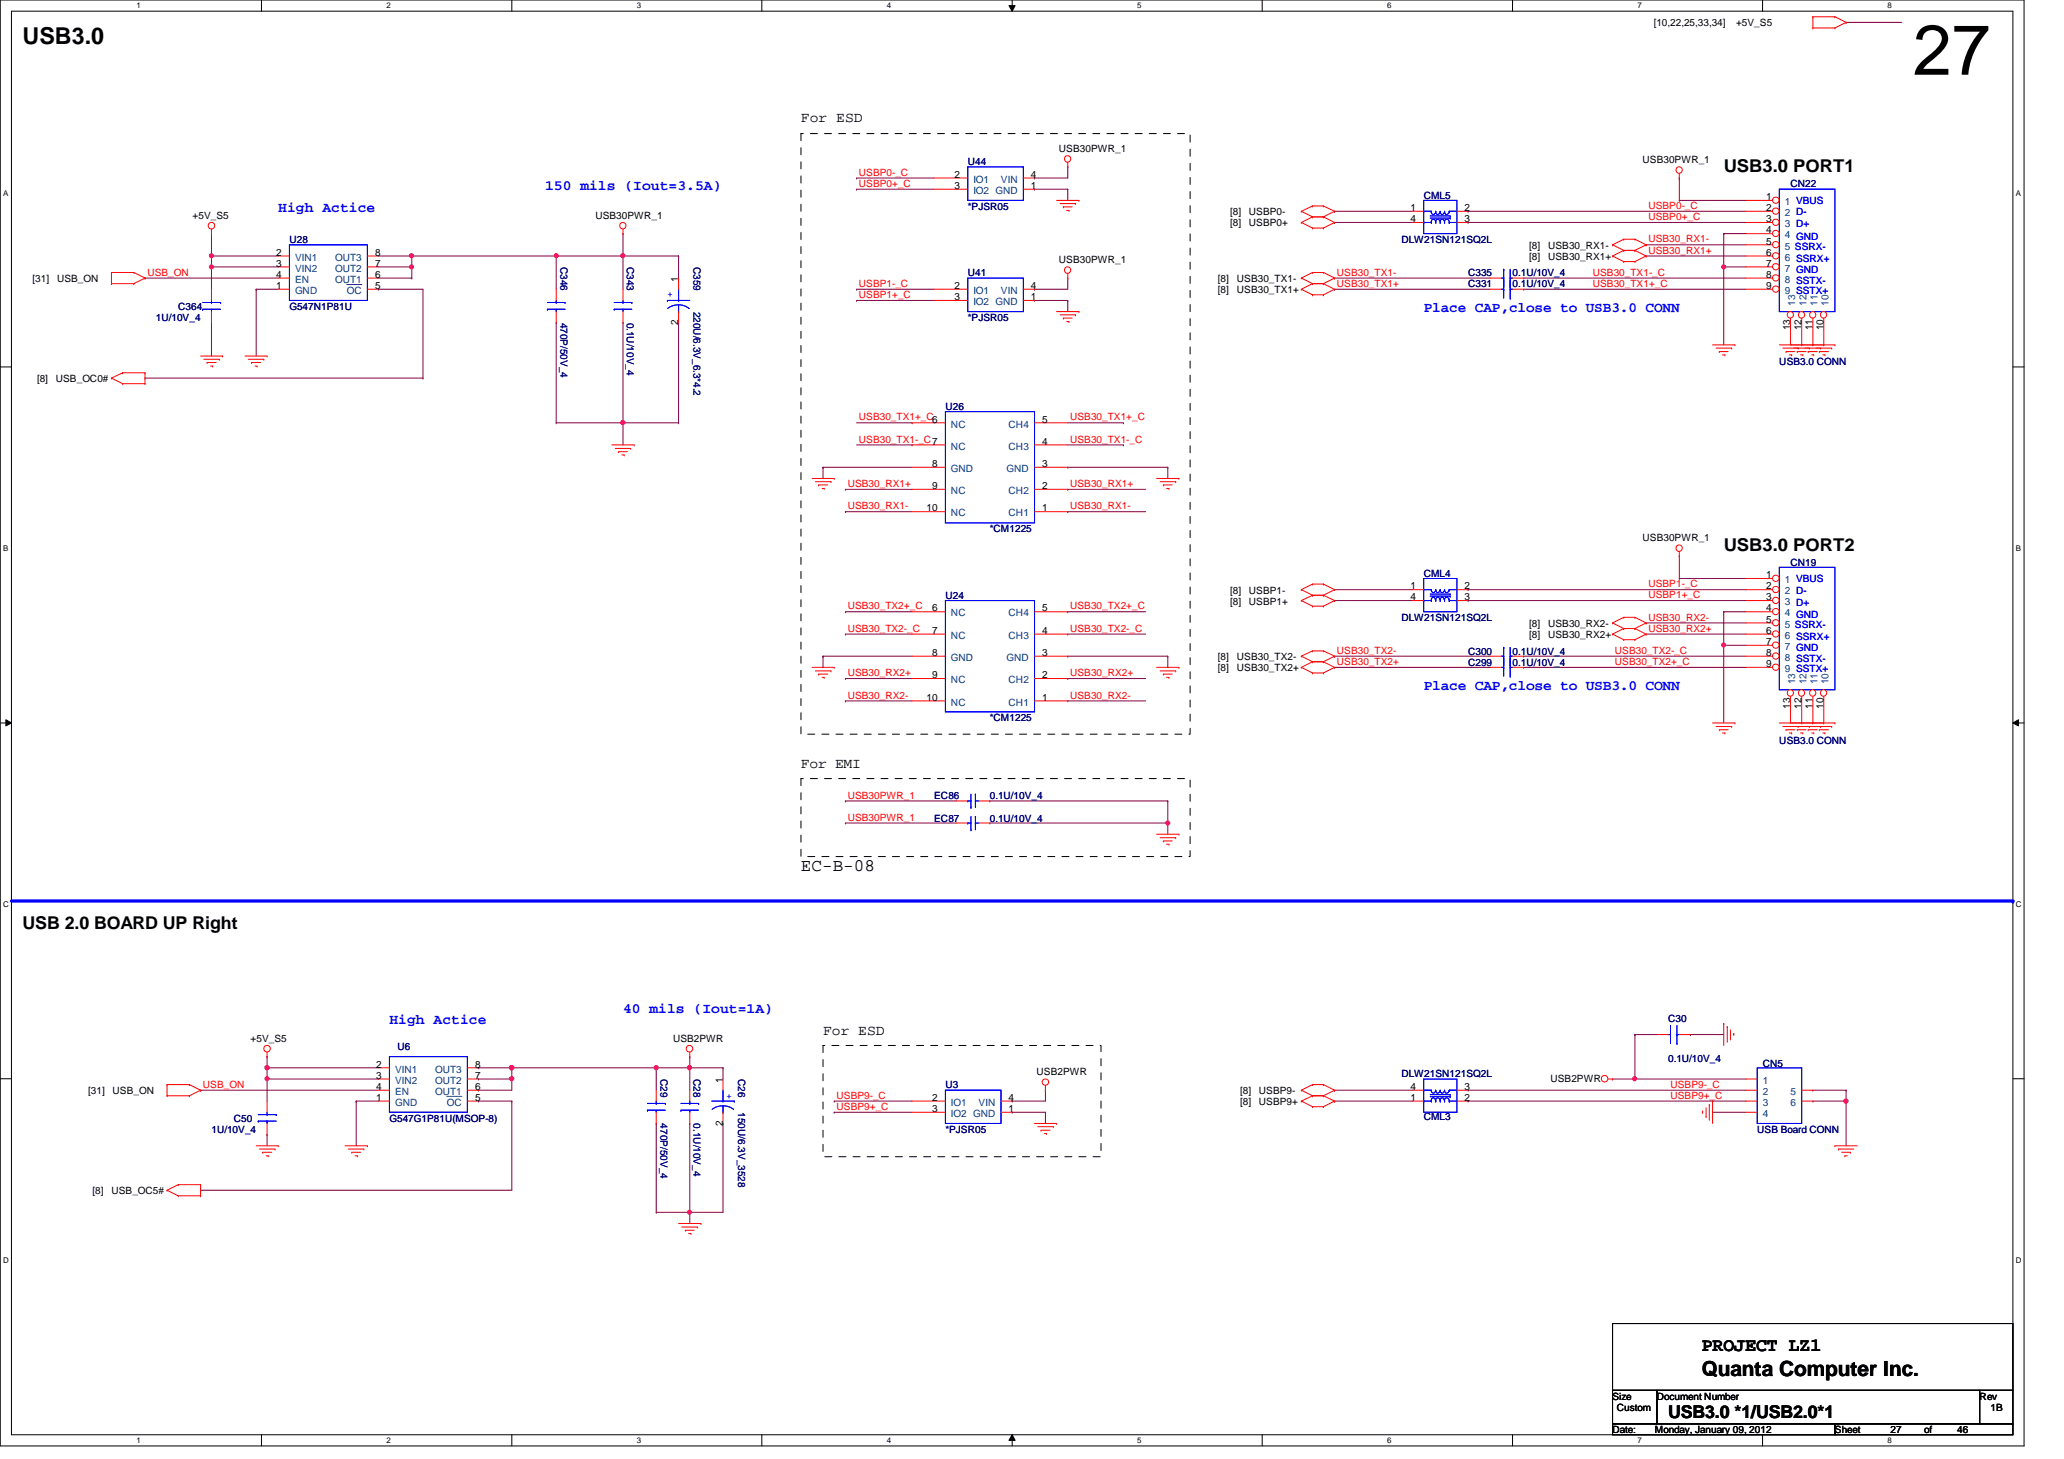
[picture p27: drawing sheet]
<svg xmlns="http://www.w3.org/2000/svg" width="297mm" height="210mm" viewBox="0 0 297 210" stroke-linecap="round" stroke-linejoin="round" font-family="sans-serif">
<defs><g id="words">
<text font-size="10.2" x="275.3" y="10.8">27</text>
<text font-size="3.3" x="3.3" y="6.3">USB3.0</text>
<text font-size="3" x="244.9" y="198">Quanta Computer Inc.</text>
<text font-size="2.7" x="244.9" y="194.3">PROJECT LZ1</text>
<g font-size="2.5">
<text x="248.1" y="24.8">USB3.0 PORT1</text>
<text x="248.1" y="79.2">USB3.0 PORT2</text>
<text x="115.3" y="125.3">EC-B-08</text>
<text x="3.3" y="133.6">USB 2.0 BOARD UP Right</text>
<text x="240.1" y="204">USB3.0 *1/USB2.0*1</text>
</g>
<g font-size="2.1">
<text x="115.3" y="17.6">For ESD</text>
<text x="115.3" y="110.4">For EMI</text>
<text x="118.4" y="148.8">For ESD</text>
</g>
<g font-size="2.1" fill="#00f">
<text x="78.4" y="27.3">150 mils (Iout=3.5A)</text>
<text x="40" y="30.5">High Actice</text>
<text x="204.9" y="44.9">Place CAP,close to USB3.0 CONN</text>
<text x="204.9" y="99.3">Place CAP,close to USB3.0 CONN</text>
<text x="56" y="147.3">High Actice</text>
<text x="89.7" y="145.7">40 mils (Iout=1A)</text>
</g>
<g font-size="1.4">
<text x="238" y="3.8">[10,22,25,33,34]</text>
<text x="249.8" y="3.8">+5V_S5</text>
<text x="152.4" y="21.8">USB30PWR_1</text>
<text x="236.4" y="23.5">USB30PWR_1</text>
<text x="137.4" y="25.6">2</text>
<text x="137.4" y="27.2">3</text>
<text x="148.4" y="25.6">4</text>
<text x="148.4" y="27.2">1</text>
<text x="254.2" y="28.8">1</text>
<text x="27.7" y="31.5">+5V_S5</text>
<text x="85.7" y="31.5">USB30PWR_1</text>
<text x="177" y="31">[8]</text>
<text x="177" y="32.6">[8]</text>
<text x="179.7" y="31">USBP0-</text>
<text x="179.7" y="32.6">USBP0+</text>
<text x="203" y="30.4">1</text>
<text x="203" y="32">4</text>
<text x="210.8" y="32">3</text>
<text x="210.8" y="30.4">2</text>
<text x="220.1" y="35.8">[8]</text>
<text x="222.8" y="35.8">USB30_RX1-</text>
<text x="254.2" y="32">3</text>
<text x="254.2" y="30.4">2</text>
<text x="254.2" y="33.6">4</text>
<text x="254.2" y="35.2">5</text>
<text x="4.7" y="40.6">[31]</text>
<text x="8.2" y="40.6">USB_ON</text>
<text x="39.7" y="41.6">1</text>
<text x="39.7" y="40">4</text>
<text x="39.7" y="36.8">2</text>
<text x="39.7" y="38.4">3</text>
<text x="54" y="40">6</text>
<text x="54" y="36.8">8</text>
<text x="54" y="38.4">7</text>
<text x="54" y="41.6">5</text>
<text x="97.6" y="40.5" transform="rotate(-90 97.6 40.5)">1</text>
<text x="137.4" y="41.6">2</text>
<text x="148.4" y="41.6">4</text>
<text x="152.4" y="37.8">USB30PWR_1</text>
<text x="175.3" y="40.6">[8]</text>
<text x="178" y="40.6">USB30_TX1-</text>
<text x="220.1" y="37.4">[8]</text>
<text x="222.8" y="37.4">USB30_RX1+</text>
<text x="254.2" y="36.8">6</text>
<text x="254.2" y="38.4">7</text>
<text x="254.2" y="40">8</text>
<text x="254.2" y="41.6">9</text>
<text x="97.6" y="46.7" transform="rotate(-90 97.6 46.7)">2</text>
<text x="137.4" y="43.2">3</text>
<text x="148.4" y="43.2">1</text>
<text x="175.3" y="42.2">[8]</text>
<text x="178" y="42.2">USB30_TX1+</text>
<text x="257.6" y="47.5" transform="rotate(-90 257.6 47.5)">13</text>
<text x="259.2" y="47.5" transform="rotate(-90 259.2 47.5)">12</text>
<text x="260.9" y="47.5" transform="rotate(-90 260.9 47.5)">11</text>
<text x="262.4" y="47.5" transform="rotate(-90 262.4 47.5)">10</text>
<text x="5.3" y="55">[8]</text>
<text x="8" y="55">USB_OC0#</text>
<text x="150" y="60.8">5</text>
<text x="150" y="64">4</text>
<text x="134.2" y="67.2">8</text>
<text x="134.2" y="70.4">9</text>
<text x="150" y="70.4">2</text>
<text x="150" y="67.2">3</text>
<text x="133.3" y="73.6">10</text>
<text x="150" y="73.6">1</text>
<text x="236.4" y="77.9">USB30PWR_1</text>
<text x="254.2" y="83.2">1</text>
<text x="134.2" y="88">6</text>
<text x="150" y="88">5</text>
<text x="177" y="85.5">[8]</text>
<text x="177" y="87">[8]</text>
<text x="179.7" y="85.5">USBP1-</text>
<text x="179.7" y="87">USBP1+</text>
<text x="203" y="84.8">1</text>
<text x="203" y="86.4">4</text>
<text x="210.8" y="86.4">3</text>
<text x="210.8" y="84.8">2</text>
<text x="254.2" y="86.4">3</text>
<text x="254.2" y="84.8">2</text>
<text x="254.2" y="88">4</text>
<text x="254.2" y="89.6">5</text>
<text x="134.2" y="91.2">7</text>
<text x="134.2" y="94.4">8</text>
<text x="150" y="91.2">4</text>
<text x="150" y="94.4">3</text>
<text x="175.3" y="95">[8]</text>
<text x="178" y="95">USB30_TX2-</text>
<text x="220.1" y="91.8">[8]</text>
<text x="220.1" y="90.2">[8]</text>
<text x="222.8" y="91.8">USB30_RX2+</text>
<text x="222.8" y="90.2">USB30_RX2-</text>
<text x="254.2" y="91.2">6</text>
<text x="254.2" y="92.8">7</text>
<text x="254.2" y="94.4">8</text>
<text x="254.2" y="96">9</text>
<text x="133.3" y="100.8">10</text>
<text x="134.2" y="97.6">9</text>
<text x="150" y="100.8">1</text>
<text x="150" y="97.6">2</text>
<text x="175.3" y="96.6">[8]</text>
<text x="178" y="96.6">USB30_TX2+</text>
<text x="257.6" y="101.9" transform="rotate(-90 257.6 101.9)">13</text>
<text x="259.2" y="101.9" transform="rotate(-90 259.2 101.9)">12</text>
<text x="260.9" y="101.9" transform="rotate(-90 260.9 101.9)">11</text>
<text x="262.4" y="101.9" transform="rotate(-90 262.4 101.9)">10</text>
<text x="36.1" y="149.9">+5V_S5</text>
<text x="96.9" y="149.9">USB2PWR</text>
<text x="54.1" y="153.6">2</text>
<text x="54.1" y="155.2">3</text>
<text x="68.4" y="153.6">8</text>
<text x="68.4" y="155.2">7</text>
<text x="104" y="155.7" transform="rotate(-90 104 155.7)">1</text>
<text x="149.2" y="154.6">USB2PWR</text>
<text x="223.1" y="155.6">USB2PWR</text>
<text x="12.7" y="157.4">[31]</text>
<text x="16.2" y="157.4">USB_ON</text>
<text x="54.1" y="158.4">1</text>
<text x="54.1" y="156.8">4</text>
<text x="68.4" y="156.8">6</text>
<text x="68.4" y="158.4">5</text>
<text x="104" y="161.9" transform="rotate(-90 104 161.9)">2</text>
<text x="134.2" y="158.4">2</text>
<text x="134.2" y="160">3</text>
<text x="145.2" y="158.4">4</text>
<text x="145.2" y="160">1</text>
<text x="178.5" y="157.4">[8]</text>
<text x="178.5" y="159">[8]</text>
<text x="181.2" y="157.4">USBP9-</text>
<text x="181.2" y="159">USBP9+</text>
<text x="203" y="158.4">1</text>
<text x="203" y="156.8">4</text>
<text x="210.8" y="156.8">3</text>
<text x="210.8" y="158.4">2</text>
<text x="13.3" y="171.8">[8]</text>
<text x="16" y="171.8">USB_OC5#</text>
<text x="232.1" y="201.4">Size</text>
<text x="232.7" y="203">Custom</text>
<text x="238.5" y="201.4">Document Number</text>
<text x="284.9" y="201.4">Rev</text>
<text x="286.5" y="203">1B</text>
<text x="232.1" y="206.2">Date:</text>
<text x="238.2" y="206.2">Monday, January 09, 2012</text>
<text x="264.1" y="206.2">Sheet</text>
<text x="272.1" y="206.2">27</text>
<text x="276.9" y="206.2">of</text>
<text x="281.7" y="206.2">46</text>
</g>
<g font-size="1.4" fill="#000080">
<text x="139.3" y="23.7">U44</text>
<text x="204.9" y="28.6">CML5</text>
<text x="257.7" y="27">CN22</text>
<text x="41.7" y="35">U28</text>
<text x="139.3" y="30.2">*PJSR05</text>
<text x="201.7" y="35">DLW21SN121SQ2L</text>
<text x="80.6" y="38.4" transform="rotate(90 80.6 38.4)">C346</text>
<text x="90.2" y="38.4" transform="rotate(90 90.2 38.4)">C343</text>
<text x="99.8" y="38.4" transform="rotate(90 99.8 38.4)">C359</text>
<text x="139.3" y="39.8">U41</text>
<text x="211.3" y="41.4">C331</text>
<text x="211.3" y="39.8">C335</text>
<text x="217.7" y="41.4">0.1U/10V_4</text>
<text x="217.7" y="39.8">0.1U/10V_4</text>
<text x="22.4" y="46.2">1U/10V_4</text>
<text x="25.7" y="44.6">C364</text>
<text x="41.7" y="44.6">G547N1P81U</text>
<text x="80.6" y="46.4" transform="rotate(90 80.6 46.4)">470P/50V_4</text>
<text x="90.2" y="46.4" transform="rotate(90 90.2 46.4)">0.1U/10V_4</text>
<text x="99.8" y="44.8" transform="rotate(90 99.8 44.8)">220U/6.3V_6.3*4.2</text>
<text x="139.3" y="46.2">*PJSR05</text>
<text x="256.1" y="52.6">USB3.0 CONN</text>
<text x="136.1" y="59">U26</text>
<text x="142.4" y="76.6">*CM1225</text>
<text x="204.9" y="83">CML4</text>
<text x="257.7" y="81.4">CN19</text>
<text x="136.1" y="86.2">U24</text>
<text x="201.7" y="89.4">DLW21SN121SQ2L</text>
<text x="211.3" y="95.8">C299</text>
<text x="211.3" y="94.2">C300</text>
<text x="217.7" y="95.8">0.1U/10V_4</text>
<text x="217.7" y="94.2">0.1U/10V_4</text>
<text x="142.4" y="103.8">*CM1225</text>
<text x="256.1" y="107">USB3.0 CONN</text>
<text x="134.4" y="115">EC86</text>
<text x="134.4" y="118.2">EC87</text>
<text x="142.4" y="115">0.1U/10V_4</text>
<text x="142.4" y="118.2">0.1U/10V_4</text>
<text x="240.1" y="147">C30</text>
<text x="57.2" y="151.1">U6</text>
<text x="95" y="155.2" transform="rotate(90 95 155.2)">C29</text>
<text x="99.8" y="155.2" transform="rotate(90 99.8 155.2)">C28</text>
<text x="106.2" y="155.2" transform="rotate(90 106.2 155.2)">C26</text>
<text x="201.7" y="155">DLW21SN121SQ2L</text>
<text x="240.1" y="152.7">0.1U/10V_4</text>
<text x="253.7" y="153.5">CN5</text>
<text x="33.7" y="161.4">C50</text>
<text x="56" y="161.4">G547G1P81U(MSOP-8)</text>
<text x="95" y="161.6" transform="rotate(90 95 161.6)">470P/50V_4</text>
<text x="99.8" y="161.6" transform="rotate(90 99.8 161.6)">0.1U/10V_4</text>
<text x="106.2" y="160" transform="rotate(90 106.2 160)">150U/6.3V_3528</text>
<text x="136.1" y="156.6">U3</text>
<text x="204.9" y="161.1">CML3</text>
<text x="30.4" y="163">1U/10V_4</text>
<text x="136.1" y="163">*PJSR05</text>
<text x="252.9" y="163">USB Board CONN</text>
</g>
<g font-size="1.4" fill="#f00">
<text x="123.6" y="25.3">USBP0-_C</text>
<text x="123.6" y="26.9">USBP0+_C</text>
<text x="237.2" y="34.9">USB30_RX1-</text>
<text x="237.2" y="31.7">USBP0+_C</text>
<text x="237.2" y="30.1">USBP0-_C</text>
<text x="21.2" y="39.7">USB_ON</text>
<text x="123.6" y="41.3">USBP1-_C</text>
<text x="192.4" y="41.3">USB30_TX1+</text>
<text x="192.4" y="39.7">USB30_TX1-</text>
<text x="229.2" y="39.7">USB30_TX1-_C</text>
<text x="229.2" y="41.3">USB30_TX1+_C</text>
<text x="237.2" y="36.5">USB30_RX1+</text>
<text x="123.6" y="42.9">USBP1+_C</text>
<text x="123.6" y="60.5">USB30_TX1+_C6</text>
<text x="123.6" y="63.7">USB30_TX1-_C7</text>
<text x="154" y="63.7">USB30_TX1-_C</text>
<text x="154" y="60.5">USB30_TX1+_C</text>
<text x="122" y="70.1">USB30_RX1+</text>
<text x="154" y="70.1">USB30_RX1+</text>
<text x="122" y="73.3">USB30_RX1-</text>
<text x="154" y="73.3">USB30_RX1-</text>
<text x="122" y="87.7">USB30_TX2+_C</text>
<text x="154" y="87.7">USB30_TX2+_C</text>
<text x="237.2" y="89.3">USB30_RX2-</text>
<text x="237.2" y="84.5">USBP1-_C</text>
<text x="237.2" y="86.1">USBP1+_C</text>
<text x="122" y="90.9">USB30_TX2-_C</text>
<text x="154" y="90.9">USB30_TX2-_C</text>
<text x="192.4" y="95.7">USB30_TX2+</text>
<text x="192.4" y="94.1">USB30_TX2-</text>
<text x="232.4" y="94.1">USB30_TX2-_C</text>
<text x="232.4" y="95.7">USB30_TX2+_C</text>
<text x="237.2" y="90.9">USB30_RX2+</text>
<text x="122" y="97.3">USB30_RX2+</text>
<text x="122" y="100.5">USB30_RX2-</text>
<text x="154" y="97.3">USB30_RX2+</text>
<text x="154" y="100.5">USB30_RX2-</text>
<text x="122" y="114.9">USB30PWR_1</text>
<text x="122" y="118.1">USB30PWR_1</text>
<text x="29.2" y="156.5">USB_ON</text>
<text x="120.4" y="158.1">USBP9-_C</text>
<text x="120.4" y="159.7">USBP9+_C</text>
<text x="240.4" y="158.1">USBP9+_C</text>
<text x="240.4" y="156.5">USBP9-_C</text>
</g>
<g font-size="1.4" fill="#004080">
<text x="140.1" y="26.3">IO1</text>
<text x="140.1" y="27.9">IO2 GND</text>
<text x="144.1" y="26.3">VIN</text>
<text x="256.9" y="29.5">1 VBUS</text>
<text x="256.9" y="32.7">3 D+</text>
<text x="256.9" y="31.1">2 D-</text>
<text x="256.9" y="34.3">4 GND</text>
<text x="256.9" y="35.9">5 SSRX-</text>
<text x="42.5" y="40.7">EN</text>
<text x="42.5" y="37.5">VIN1</text>
<text x="42.5" y="39.1">VIN2</text>
<text x="48.2" y="40.7">OUT1</text>
<text x="48.2" y="37.5">OUT3</text>
<text x="48.2" y="39.1">OUT2</text>
<text x="256.9" y="37.5">6 SSRX+</text>
<text x="256.9" y="39.1">7 GND</text>
<text x="256.9" y="40.7">8 SSTX-</text>
<text x="42.5" y="42.3">GND</text>
<text x="49.9" y="42.3">OC</text>
<text x="140.1" y="42.3">IO1</text>
<text x="140.1" y="43.9">IO2 GND</text>
<text x="144.1" y="42.3">VIN</text>
<text x="256.9" y="42.3">9 SSTX+</text>
<text x="258.4" y="44" transform="rotate(-90 258.4 44)">13</text>
<text x="260" y="44" transform="rotate(-90 260 44)">12</text>
<text x="261.6" y="44" transform="rotate(-90 261.6 44)">11</text>
<text x="263.1" y="44" transform="rotate(-90 263.1 44)">10</text>
<text x="136.9" y="61.5">NC</text>
<text x="136.9" y="64.7">NC</text>
<text x="145.2" y="61.5">CH4</text>
<text x="145.2" y="64.7">CH3</text>
<text x="136.9" y="67.9">GND</text>
<text x="136.9" y="71.1">NC</text>
<text x="144.9" y="67.9">GND</text>
<text x="145.2" y="71.1">CH2</text>
<text x="136.9" y="74.3">NC</text>
<text x="145.2" y="74.3">CH1</text>
<text x="256.9" y="83.9">1 VBUS</text>
<text x="136.9" y="88.7">NC</text>
<text x="145.2" y="88.7">CH4</text>
<text x="256.9" y="87.1">3 D+</text>
<text x="256.9" y="85.5">2 D-</text>
<text x="256.9" y="88.7">4 GND</text>
<text x="136.9" y="91.9">NC</text>
<text x="136.9" y="95.1">GND</text>
<text x="144.9" y="95.1">GND</text>
<text x="145.2" y="91.9">CH3</text>
<text x="256.9" y="90.3">5 SSRX-</text>
<text x="256.9" y="91.9">6 SSRX+</text>
<text x="256.9" y="93.5">7 GND</text>
<text x="256.9" y="95.1">8 SSTX-</text>
<text x="136.9" y="98.3">NC</text>
<text x="136.9" y="101.5">NC</text>
<text x="145.2" y="101.5">CH1</text>
<text x="145.2" y="98.3">CH2</text>
<text x="256.9" y="96.7">9 SSTX+</text>
<text x="258.4" y="98.4" transform="rotate(-90 258.4 98.4)">13</text>
<text x="260" y="98.4" transform="rotate(-90 260 98.4)">12</text>
<text x="261.6" y="98.4" transform="rotate(-90 261.6 98.4)">11</text>
<text x="263.1" y="98.4" transform="rotate(-90 263.1 98.4)">10</text>
<text x="56.9" y="154.3">VIN1</text>
<text x="56.9" y="155.9">VIN2</text>
<text x="62.6" y="154.3">OUT3</text>
<text x="62.6" y="155.9">OUT2</text>
<text x="253.7" y="155.9">1</text>
<text x="56.9" y="159.1">GND</text>
<text x="56.9" y="157.5">EN</text>
<text x="62.6" y="157.5">OUT1</text>
<text x="64.3" y="159.1">OC</text>
<text x="136.9" y="159.1">IO1</text>
<text x="136.9" y="160.7">IO2 GND</text>
<text x="140.8" y="159.1">VIN</text>
<text x="253.7" y="157.5">2</text>
<text x="253.7" y="159.1">3</text>
<text x="253.7" y="160.7">4</text>
<text x="257.7" y="157.5">5</text>
<text x="257.7" y="159.1">6</text>
</g>
<g font-size="1.4" fill="#00f">
<text x="258.5" y="29.4">VBUS</text>
<text x="258.3" y="35.9">SSRX-</text>
<text x="258.5" y="31">D-</text>
<text x="258.5" y="32.7">D+</text>
<text x="258.5" y="34.5">GND</text>
<text x="258.5" y="37.7">SSRX+</text>
<text x="258.5" y="39.3">GND</text>
<text x="258.5" y="40.9">SSTX-</text>
<text x="96.1" y="42.8">+</text>
<text x="258.5" y="42.3">SSTX+</text>
<text x="258.5" y="83.8">VBUS</text>
<text x="258.5" y="85.4">D-</text>
<text x="258.5" y="87.1">D+</text>
<text x="258.5" y="88.9">GND</text>
<text x="258.3" y="90.3">SSRX-</text>
<text x="258.5" y="92.1">SSRX+</text>
<text x="258.5" y="93.7">GND</text>
<text x="258.5" y="95.3">SSTX-</text>
<text x="258.5" y="96.7">SSTX+</text>
<text x="104.6" y="158.2">+</text>
</g>
<g font-size="1.1">
<text x="19.6" y="1.1">1</text>
<text x="55.6" y="1.1">2</text>
<text x="91.6" y="1.1">3</text>
<text x="127.6" y="1.1">4</text>
<text x="163.7" y="1.1">5</text>
<text x="199.6" y="1.1">6</text>
<text x="235.7" y="1.1">7</text>
<text x="271.6" y="1.1">8</text>
<text x=".5" y="28.2">A</text>
<text x="290.1" y="28.2">A</text>
<text x=".5" y="79.3">B</text>
<text x="290.1" y="79.3">B</text>
<text x=".5" y="130.6">C</text>
<text x="290.1" y="130.6">C</text>
<text x=".5" y="181.7">D</text>
<text x="290.1" y="181.7">D</text>
<text x="19.6" y="207.6">1</text>
<text x="55.6" y="207.6">2</text>
<text x="91.6" y="207.6">3</text>
<text x="127.6" y="207.6">4</text>
<text x="163.7" y="207.6">5</text>
<text x="199.6" y="207.6">6</text>
<text x="235.7" y="207.6">7</text>
<text x="271.6" y="207.6">8</text>
</g>
</g></defs>
<path d="M0 0h291.3v208h-291.3zM1.6 1.6h288.1v204.8h-288.1z" fill="none" stroke="#000" stroke-width=".14"/>
<g fill="#fff">
<path d="M19.6 .2h.6v1.2h-.6z"/>
<path d="M19.6 206.6h.6v1.2h-.6z"/>
</g>
<path d="M37.6 0v1.6M37.6 206.4v1.6" fill="none" stroke="#000" stroke-width=".14"/>
<g fill="#fff">
<path d="M55.6 .2h.6v1.2h-.6z"/>
<path d="M55.6 206.6h.6v1.2h-.6z"/>
</g>
<path d="M73.7 0v1.6M73.7 206.4v1.6" fill="none" stroke="#000" stroke-width=".14"/>
<g fill="#fff">
<path d="M91.6 .2h.6v1.2h-.6z"/>
<path d="M91.6 206.6h.6v1.2h-.6z"/>
</g>
<path d="M109.6 0v1.6M109.6 206.4v1.6" fill="none" stroke="#000" stroke-width=".14"/>
<g fill="#fff">
<path d="M127.6 .2h.6v1.2h-.6z"/>
<path d="M127.6 206.6h.6v1.2h-.6z"/>
</g>
<path d="M145.2 .8h.9l-.4 .8zM145.7 0v1.6M145.7 206.4l.4 .8h-.9zM145.7 206.4v1.6" fill="none" stroke="#000" stroke-width=".14"/>
<path d="M145.2 .8h.9l-.4 .8zM145.7 206.4l.4 .8h-.9z" fill="#000"/>
<g fill="#fff">
<path d="M163.7 .2h.5v1.2h-.5z"/>
<path d="M163.7 206.6h.5v1.2h-.5z"/>
</g>
<path d="M181.6 0v1.6M181.6 206.4v1.6" fill="none" stroke="#000" stroke-width=".14"/>
<g fill="#fff">
<path d="M199.6 .2h.6v1.2h-.6z"/>
<path d="M199.6 206.6h.6v1.2h-.6z"/>
</g>
<path d="M217.7 0v1.6M217.7 206.4v1.6" fill="none" stroke="#000" stroke-width=".14"/>
<g fill="#fff">
<path d="M235.7 .2h.6v1.2h-.6z"/>
<path d="M235.7 206.6h.6v1.2h-.6z"/>
</g>
<path d="M253.7 0v1.6M253.7 206.4v1.6" fill="none" stroke="#000" stroke-width=".14"/>
<g fill="#fff">
<path d="M271.6 .2h.6v1.2h-.6z"/>
<path d="M271.6 206.6h.6v1.2h-.6z"/>
<path d="M.5 27.2h.7v1.2h-.7z"/>
<path d="M290.1 27.2h.7v1.2h-.7z"/>
<path d="M.5 78.4h.7v1.1h-.7z"/>
<path d="M290.1 78.4h.7v1.1h-.7z"/>
</g>
<path d="M0 52.8h1.6M289.7 52.8h1.6" fill="none" stroke="#000" stroke-width=".14"/>
<g fill="#fff">
<path d="M.5 129.6h.7v1.2h-.7z"/>
<path d="M290.1 129.6h.8v1.2h-.8z"/>
</g>
<path d="M0 104h1.6M.8 103.5l.8 .5-.8 .4zM289.7 104l.8-.5v.9zM289.7 104h1.6" fill="none" stroke="#000" stroke-width=".14"/>
<path d="M.8 103.5l.8 .5-.8 .4zM289.7 104l.8-.5v.9z" fill="#000"/>
<g fill="#fff">
<path d="M.5 180.8h.7v1.1h-.7z"/>
<path d="M290.1 180.8h.8v1.1h-.8z"/>
</g>
<path d="M0 155.2h1.6M289.7 155.2h1.6" fill="none" stroke="#000" stroke-width=".14"/>
<g fill="none" stroke="#800040" stroke-width=".14">
<path d="M192.1 96h.1M192.1 94.4h.1M192.1 96h22.4M192.1 94.4h22.4M219.3 94.4h.1M219.3 96h.1M219.3 96h32M219.3 94.4h32M236.9 89.6h.1M236.9 91.2h.1M236.9 89.6h14.4M236.9 91.2h14.4"/>
<path d="M241.7 83.2h.1M241.7 80h.1M241.7 83.2h9.6M241.7 80v3.2M248.1 92.8h.1M248.1 88h.1M248.1 92.8h3.2M248.1 88v16M248.1 88h3.2"/>
</g>
<circle cx="248.1" cy="92.8" r=".3" fill="#f0f"/>
<circle cx="248.1" cy="92.8" r=".3" fill="none" stroke="#f0f" stroke-width=".14"/>
<g fill="none" stroke="#800040" stroke-width=".14">
<path d="M236.9 35.2h.1M236.9 36.8h.1M236.9 35.2h14.4M236.9 36.8h14.4M241.7 28.8h.1M241.7 25.6h.1M241.7 28.8h9.6M241.7 25.6v3.2M248.1 38.4h.1M248.1 33.6h.1M248.1 38.4h3.2M248.1 33.6v16"/>
<path d="M248.1 33.6h3.2M192.1 41.6h.1M192.1 40h.1M192.1 41.6h22.4M192.1 40h22.4M219.3 40h.1M219.3 41.6h.1M219.3 41.6h32M219.3 40h32"/>
</g>
<circle cx="248.1" cy="38.4" r=".3" fill="#f0f"/>
<circle cx="248.1" cy="38.4" r=".3" fill="none" stroke="#f0f" stroke-width=".14"/>
<g fill="none" stroke="#800040" stroke-width=".14">
<path d="M123.3 25.6h.1M123.3 27.2h.1M123.3 27.2h11.1M123.3 25.6h11.1M148.9 27.2h.1M148.9 25.6h.1M148.9 27.2h4.8M153.7 27.2h.1M153.7 24h.1M153.7 24v1.6h-4.8M153.7 27.2v1.6M192.1 30.4h.1"/>
<path d="M192.1 30.4h11.2M118.4 67.2h.1M118.4 67.2v1.6M118.4 67.2h12.9M121.7 70.4h.1M121.7 73.6h.1M121.7 70.4h9.6M121.7 73.6h9.6M123.3 60.8h8M123.3 64h8M131.3 60.8h.1M131.3 64h.1"/>
<path d="M153.7 70.4h.1M153.7 73.6h.1M153.7 67.2h.1M153.7 60.8h8M153.7 64h8M153.7 70.4h11.2M153.7 73.6h11.2M153.7 67.2h14.4M161.7 64h.1M161.7 60.8h.1M168.1 67.2h.1M168.1 67.2v1.6"/>
<path d="M192.1 84.8h.1M192.1 84.8h11.2M192.1 156.8h.1M192.1 156.8h11.2M235.3 148.8h.1M235.3 155.2h.1M235.3 148.8h3.2M235.3 148.8v6.4M235.3 155.2h16M243.3 148.8h.1M243.3 148.8h4.8"/>
</g>
<circle cx="235.2" cy="155.2" r=".3" fill="#f0f"/>
<circle cx="235.2" cy="155.2" r=".3" fill="none" stroke="#f0f" stroke-width=".14"/>
<path d="M104.1 153.6h.1M104.1 153.6v1.6M99.3 174.4h.1M99.3 174.4h4.8M99.3 174.4v1.6" fill="none" stroke="#800040" stroke-width=".14"/>
<circle cx="99.2" cy="174.4" r=".3" fill="#f0f"/>
<circle cx="99.2" cy="174.4" r=".3" fill="none" stroke="#f0f" stroke-width=".14"/>
<path d="M99.3 153.6h.1M99.3 153.6h4.8" fill="none" stroke="#800040" stroke-width=".14"/>
<circle cx="99.2" cy="153.6" r=".31" fill="#f0f"/>
<circle cx="99.2" cy="153.6" r=".31" fill="none" stroke="#f0f" stroke-width=".14"/>
<path d="M94.4 153.6h.1M94.4 153.6v3.2M99.3 153.6h.1M99.3 153.6v3.2M265.7 158.4h.1M265.7 158.4v6.4M94.4 161.6h.1M94.4 161.6v12.8M104.1 161.6h.1M104.1 161.6v12.8" fill="none" stroke="#800040" stroke-width=".14"/>
<circle cx="265.7" cy="158.4" r=".31" fill="#f0f"/>
<circle cx="265.7" cy="158.4" r=".31" fill="none" stroke="#f0f" stroke-width=".14"/>
<path d="M73.7 155.2h.1M73.7 155.2v1.6M260.9 156.8h.1M260.9 158.4h.1M260.9 156.8h4.8M265.7 156.8h.1M265.7 156.8v1.6h-4.8M246.5 160h.1M246.5 160h4.8" fill="none" stroke="#800040" stroke-width=".14"/>
<circle cx="73.6" cy="155.2" r=".31" fill="#f0f"/>
<circle cx="73.6" cy="155.2" r=".31" fill="none" stroke="#f0f" stroke-width=".14"/>
<path d="M38.4 155.2h.1M38.4 155.2v3.2M38.4 155.2h16M51.3 158.4h.1M51.3 158.4v6.4M51.3 158.4h3.1M68.9 155.2h.1M68.9 156.8h.1M68.9 155.2h4.8M68.9 156.8h4.8" fill="none" stroke="#800040" stroke-width=".14"/>
<circle cx="38.4" cy="155.2" r=".3" fill="#f0f"/>
<circle cx="38.4" cy="155.2" r=".3" fill="none" stroke="#f0f" stroke-width=".14"/>
<path d="M68.9 153.6h.1M68.9 158.4h.1M68.9 153.6h4.8M68.9 158.4h4.8M73.7 153.6h.1M73.7 153.6v1.6" fill="none" stroke="#800040" stroke-width=".14"/>
<circle cx="73.6" cy="153.6" r=".32" fill="#f0f"/>
<circle cx="73.6" cy="153.6" r=".32" fill="none" stroke="#f0f" stroke-width=".14"/>
<path d="M38.4 153.6h.1M38.4 153.6v1.6" fill="none" stroke="#800040" stroke-width=".14"/>
<circle cx="38.4" cy="153.6" r=".31" fill="#f0f"/>
<circle cx="38.4" cy="153.6" r=".31" fill="none" stroke="#f0f" stroke-width=".14"/>
<path d="M28.9 156.8h.1M28.9 156.8h25.5M38.4 152h.1M38.4 152v1.6" fill="none" stroke="#800040" stroke-width=".14"/>
<circle cx="38.4" cy="153.6" r=".31" fill="#f0f"/>
<circle cx="38.4" cy="153.6" r=".31" fill="none" stroke="#f0f" stroke-width=".14"/>
<path d="M30.4 36.8h.1M30.4 36.8v1.6M54.4 40h4.9M59.3 40h.1M38.4 153.6h.1M38.4 153.6h16M38.4 163.2h.1M38.4 163.2v1.6M94.4 174.4h.1M99.3 161.6h.1M99.3 161.6v12.8h-4.9" fill="none" stroke="#800040" stroke-width=".14"/>
<circle cx="30.4" cy="36.8" r=".3" fill="#f0f"/>
<circle cx="30.4" cy="36.8" r=".3" fill="none" stroke="#f0f" stroke-width=".14"/>
<path d="M30.4 38.4h.1M30.4 38.4h9.6" fill="none" stroke="#800040" stroke-width=".14"/>
<circle cx="30.4" cy="38.4" r=".3" fill="#f0f"/>
<circle cx="30.4" cy="38.4" r=".3" fill="none" stroke="#f0f" stroke-width=".14"/>
<path d="M59.3 38.4h.1M59.3 38.4v1.6M89.7 36.8h.1M89.7 36.8h8" fill="none" stroke="#800040" stroke-width=".14"/>
<circle cx="89.6" cy="36.8" r=".31" fill="#f0f"/>
<circle cx="89.6" cy="36.8" r=".31" fill="none" stroke="#f0f" stroke-width=".14"/>
<path d="M97.7 36.8h.1M97.7 36.8v3.2M20.9 40h.1M20.9 40h19.1M89.7 60.8h.1M89.7 60.8v3.2" fill="none" stroke="#800040" stroke-width=".14"/>
<circle cx="89.6" cy="60.8" r=".31" fill="#f0f"/>
<circle cx="89.6" cy="60.8" r=".31" fill="none" stroke="#f0f" stroke-width=".14"/>
<path d="M30.4 38.4h.1M30.4 38.4v3.2M54.4 36.8h4.9M54.4 38.4h4.9M59.3 36.8h.1M59.3 38.4h.1" fill="none" stroke="#800040" stroke-width=".14"/>
<circle cx="59.2" cy="38.4" r=".3" fill="#f0f"/>
<circle cx="59.2" cy="38.4" r=".3" fill="none" stroke="#f0f" stroke-width=".14"/>
<g fill="none" stroke="#800040" stroke-width=".14">
<path d="M265.7 3.2h.1M265.7 3.2h8M30.4 33.6h.1M30.4 36.8h.1M30.4 33.6v3.2M30.4 36.8h9.6M59.3 36.8h.1M59.3 36.8h20.7M80 36.8h.1M80 36.8v4.8M89.7 36.8h.1M89.7 36.8v4.8"/>
<path d="M30.4 46.4h.1M30.4 46.4v4.8M36.9 41.6h.1M36.9 41.6h3.1M36.9 41.6v9.6M54.4 41.6h.1M54.4 41.6h6.5M80 46.4h.1M80 46.4v14.4M97.7 46.4h.1M97.7 46.4v14.4M123.3 41.6h.1"/>
<path d="M123.3 43.2h.1M123.3 41.6h11.1M123.3 43.2h11.1M148.9 43.2h.1M148.9 41.6h.1M148.9 43.2h4.8M153.7 43.2h.1M153.7 40h.1M153.7 40v1.6h-4.8M153.7 43.2v1.6M89.7 60.8h8M97.7 60.8h.1"/>
<path d="M118.4 94.4h.1M118.4 94.4h12.9M118.4 94.4v1.6M121.7 97.6h.1M121.7 88h.1M121.7 91.2h.1M121.7 88h9.6M121.7 91.2h9.6M121.7 97.6h9.6M153.7 88h.1M153.7 91.2h.1M153.7 97.6h.1"/>
<path d="M153.7 94.4h.1M153.7 88h11.2M153.7 91.2h11.2M153.7 97.6h11.2M153.7 94.4h14.4M168.1 94.4h.1M168.1 94.4v1.6M121.7 100.8h.1M121.7 100.8h9.6M153.7 100.8h.1M153.7 100.8h11.2M94.4 153.6h.1"/>
<path d="M94.4 153.6h4.9M120.1 158.4h.1M120.1 158.4h11.2M145.7 158.4h.1M150.4 156.8h.1M150.4 156.8v1.6h-4.7M232.1 155.2h.1M232.1 155.2h3.2M120.1 160h.1M120.1 160h11.2M145.7 160h.1M145.7 160h4.7"/>
<path d="M150.4 160h.1M150.4 160v1.6"/>
</g>
<circle cx="94.4" cy="153.6" r=".31" fill="#f0f"/>
<circle cx="94.4" cy="153.6" r=".31" fill="none" stroke="#f0f" stroke-width=".14"/>
<path d="M80 36.8h.1M80 36.8h9.7M89.7 46.4h.1M89.7 46.4v14.4h-9.7M80 60.8h.1M99.3 152h.1M99.3 152v1.6" fill="none" stroke="#800040" stroke-width=".14"/>
<circle cx="80.1" cy="36.8" r=".3" fill="#f0f"/>
<circle cx="80.1" cy="36.8" r=".3" fill="none" stroke="#f0f" stroke-width=".14"/>
<path d="M59.3 36.8h.1M59.3 36.8v1.6M89.7 33.6h.1M89.7 33.6v3.2" fill="none" stroke="#800040" stroke-width=".14"/>
<circle cx="59.2" cy="36.8" r=".3" fill="#f0f"/>
<circle cx="59.2" cy="36.8" r=".3" fill="none" stroke="#f0f" stroke-width=".14"/>
<g fill="none" stroke="#800040" stroke-width=".14">
<path d="M192.1 32h.1M192.1 32h11.2M211.3 32h.1M211.3 30.4h.1M211.3 32h40M211.3 30.4h40M192.1 86.4h.1M192.1 86.4h11.2M211.3 84.8h.1M211.3 86.4h.1M211.3 84.8h40M211.3 86.4h40"/>
<path d="M73.7 153.6h.1M73.7 153.6h20.7M192.1 158.4h.1M192.1 158.4h11.2M211.3 158.4h.1M211.3 156.8h.1M211.3 158.4h40M211.3 156.8h40"/>
</g>
<circle cx="73.6" cy="153.6" r=".32" fill="#f0f"/>
<circle cx="73.6" cy="153.6" r=".32" fill="none" stroke="#f0f" stroke-width=".14"/>
<path d="M121.7 115.2h.1M121.7 118.4h.1M121.7 115.2h16M121.7 118.4h16M142.4 115.2h.1M142.4 118.4h.1M142.4 115.2h25.7M142.4 118.4h25.7M168.1 118.4h.1M168.1 118.4v1.6" fill="none" stroke="#800040" stroke-width=".14"/>
<circle cx="168.1" cy="118.4" r=".3" fill="#f0f"/>
<circle cx="168.1" cy="118.4" r=".3" fill="none" stroke="#f0f" stroke-width=".14"/>
<path d="M20.9 54.4h.1M20.9 54.4h40M60.9 54.4h.1M60.9 41.6v12.8M168.1 115.2h.1M168.1 115.2v3.2M73.7 158.4h.1M73.7 158.4v12.8h-44.8M28.9 171.2h.1" fill="none" stroke="#800040" stroke-width=".14"/>
<g fill="none" stroke="#f00" stroke-width=".14">
<path d="M260.9 4h.1M260.9 2.4h.1M260.9 2.4h3.2M260.9 4h3.2M260.9 2.4v1.6M264.1 2.4h.1M264.1 4h.1M264.1 2.4l1.6 .8M265.7 3.2h.1M265.7 3.2l-1.6 .8M16 39.2h.1M16 39.2h3.3"/>
<path d="M16 39.2v1.6M19.3 39.2h.1M19.3 39.2l1.6 .8M30.4 33.6h.1M30.4 33v.6M89.7 33.6h.1M89.7 33v.6M152.1 28.8h3.2M152.6 29.3h2.2M153 29.8h.1M153 29.8h1.3M153.5 30.3h.3"/>
<path d="M153.7 24h.1M153.7 23.4v.6M153.7 39.4v.6M153.8 30.3h.1M154.8 29.3h.1M155.3 28.8h.1M187.3 30.4h.1M187.3 32h.1M187.3 30.4l1.6 .8M187.3 32l1.6 .8M188.9 39.2h.1M188.9 29.6h.1"/>
<path d="M188.9 31.2h.1M188.9 32.8h.1M188.9 39.2l-1.6 .8M188.9 39.2h1.6M188.9 29.6h1.6M188.9 29.6l-1.6 .8M188.9 31.2h1.6M188.9 31.2l-1.6 .8M188.9 32.8h1.6M190.5 39.2h.1M190.5 29.6h.1M190.5 31.2h.1"/>
<path d="M190.5 32.8h.1M190.5 39.2l1.6 .8M190.5 29.6l1.6 .8M190.5 31.2l1.6 .8M192.1 30.4h.1M192.1 32h.1M192.1 30.4l-1.6 .8M192.1 32l-1.6 .8M232.1 35.2h.1M232.1 36.8h.1M232.1 35.2l1.6 .8M232.1 36.8l1.6 .8"/>
<path d="M233.7 34.4h.1M233.7 36h.1M233.7 37.6h.1M233.7 34.4l-1.6 .8M233.7 34.4h1.6M233.7 36h1.6M233.7 36l-1.6 .8M233.7 37.6h1.6M235.3 34.4h.1M235.3 36h.1M235.3 37.6h.1M235.3 34.4l1.6 .8"/>
<path d="M235.3 36l1.6 .8M236.9 35.2h.1M236.9 36.8h.1M236.9 35.2l-1.6 .8M236.9 36.8l-1.6 .8M241.7 25.6h.1M241.7 25v.6M16 40.8h.1M16 54.4h.1M16 40.8h3.3M16 54.4l1.6 .8M17.6 53.6h.1"/>
<path d="M17.6 55.2h.1M17.6 53.6h3.3M17.6 53.6l-1.6 .8M17.6 55.2h3.3M19.3 40.8h.1M20.9 40h.1M20.9 55.2h.1M20.9 53.6h.1M20.9 40l-1.6 .8M20.9 53.6v1.6M28.9 51.2h3.1M29.3 51.7h2.3"/>
<path d="M29.8 52.2h.1M29.8 52.2h1.3M30.3 52.7h.3M30.6 52.7h.1M31.6 51.7h.1M32 51.2h.1M35.3 51.2h3.1M35.7 51.7h2.3M36.2 52.2h.1M36.2 52.2h1.3M36.7 52.7h.3M37 52.7h.1"/>
<path d="M38 51.7h.1M38.4 51.2h.1M152.1 44.8h3.2M152.6 45.3h2.2M153 45.8h.1M153 45.8h1.3M153.5 46.3h.3M153.7 40h.1M153.8 46.3h.1M154.8 45.3h.1M155.3 44.8h.1M187.3 40h.1"/>
<path d="M187.3 41.6h.1M187.3 40l1.6 .8M187.3 41.6l1.6 .8M188.9 40.8h.1M188.9 42.4h.1M188.9 40.8h1.6M188.9 40.8l-1.6 .8M188.9 42.4h1.6M190.5 40.8h.1M190.5 42.4h.1M190.5 40.8l1.6 .8M192.1 40h.1"/>
<path d="M192.1 41.6h.1M192.1 40l-1.6 .8M192.1 41.6l-1.6 .8M246.5 49.6h3.2M247 50.1h2.2M247.4 50.6h.1M247.4 50.6h1.3M247.9 51.1h.3M248.2 51.1h.1M249.2 50.1h.1M249.7 49.6h.1M256.1 49.6h8"/>
<path d="M256.6 50.1h7M257 50.6h.1M257 50.6h1.3M257.5 51.1h.3M257.8 51.1h.1M258.7 50.6h.1M258.7 50.6h1.2M258.8 50.1h.1M259.1 51.1h.4M259.3 49.6h.1M259.5 51.1h.1M260.2 50.6h.1"/>
<path d="M260.2 50.6h1.3M260.4 50.1h.1M260.7 51.1h.3M260.9 49.6h.1M261 51.1h.1M261.8 50.6h.1M261.8 50.6h1.3M262 50.1h.1M262.3 51.1h.3M262.5 49.6h.1M262.6 51.1h.1M263.6 50.1h.1"/>
<path d="M264.1 49.6h.1M88 64h3.3M88.6 64.5h2.2M89 65h.1M89 65h1.3M89.5 65.4h.3M89.8 65.4h.1M90.8 64.5h.1M91.3 64h.1M116.9 68.8h3.2M117.3 69.3h2.3M117.8 69.8h.1"/>
<path d="M117.8 69.8h1.3M118.3 70.3h.3M118.6 70.3h.1M119.6 69.3h.1M120.1 68.8h.1M166.5 68.8h3.2M167 69.3h2.2M167.4 69.8h.1M167.4 69.8h1.3M167.9 70.3h.3M168.2 70.3h.1M169.2 69.3h.1"/>
<path d="M169.7 68.8h.1M241.7 79.4v.6M116.9 96h3.2M117.3 96.5h2.3M117.8 97h.1M117.8 97h1.3M118.3 97.5h.3M118.6 97.5h.1M119.6 96.5h.1M120.1 96h.1M166.5 96h3.2M167 96.5h2.2"/>
<path d="M167.4 97h.1M167.4 97h1.3M167.9 97.5h.3M168.2 97.5h.1M169.2 96.5h.1M169.7 96h.1M187.3 96h.1M187.3 94.4h.1M187.3 84.8h.1M187.3 86.4h.1M187.3 96l1.6 .8M187.3 94.4l1.6 .8"/>
<path d="M187.3 84.8l1.6 .8M187.3 86.4l1.6 .8M188.9 95.2h.1M188.9 96.8h.1M188.9 93.6h.1M188.9 84h.1M188.9 85.6h.1M188.9 87.2h.1M188.9 95.2l-1.6 .8M188.9 95.2h1.6M188.9 96.8h1.6M188.9 93.6l-1.6 .8"/>
<path d="M188.9 93.6h1.6M188.9 84h1.6M188.9 84l-1.6 .8M188.9 85.6h1.6M188.9 85.6l-1.6 .8M188.9 87.2h1.6M190.5 95.2h.1M190.5 96.8h.1M190.5 93.6h.1M190.5 84h.1M190.5 85.6h.1M190.5 87.2h.1"/>
<path d="M190.5 95.2l1.6 .8M190.5 93.6l1.6 .8M190.5 84l1.6 .8M190.5 85.6l1.6 .8M192.1 96h.1M192.1 94.4h.1M192.1 84.8h.1M192.1 86.4h.1M192.1 96l-1.6 .8M192.1 94.4l-1.6 .8M192.1 84.8l-1.6 .8M192.1 86.4l-1.6 .8"/>
<path d="M232.1 91.2h.1M232.1 89.6h.1M232.1 91.2l1.6 .8M232.1 89.6l1.6 .8M233.7 90.4h.1M233.7 92h.1M233.7 88.8h.1M233.7 90.4l-1.6 .8M233.7 90.4h1.6M233.7 92h1.6M233.7 88.8l-1.6 .8M233.7 88.8h1.6"/>
<path d="M235.3 90.4h.1M235.3 92h.1M235.3 88.8h.1M235.3 90.4l1.6 .8M235.3 88.8l1.6 .8M236.9 91.2h.1M236.9 89.6h.1M236.9 91.2l-1.6 .8M236.9 89.6l-1.6 .8M241.7 80h.1M246.5 104h3.2M247 104.5h2.2"/>
<path d="M247.4 105h.1M247.4 105h1.3M247.9 105.5h.3M248.2 105.5h.1M249.2 104.5h.1M249.7 104h.1M256.1 104h8M256.6 104.5h7M257 105h.1M257 105h1.3M257.5 105.5h.3M257.8 105.5h.1"/>
<path d="M258.7 105h.1M258.7 105h1.2M258.8 104.5h.1M259.1 105.5h.4M259.3 104h.1M259.5 105.5h.1M260.2 105h.1M260.2 105h1.3M260.4 104.5h.1M260.7 105.5h.3M260.9 104h.1M261 105.5h.1"/>
<path d="M261.8 105h.1M261.8 105h1.3M262 104.5h.1M262.3 105.5h.3M262.5 104h.1M262.6 105.5h.1M263.6 104.5h.1M264.1 104h.1M166.5 120h3.2M167 120.5h2.2M167.4 121h.1M167.4 121h1.3"/>
<path d="M167.9 121.5h.3M168.2 121.5h.1M169.2 120.5h.1M169.7 120h.1M24 157.6h.1M24 156h.1M24 157.6h3.3M24 156h3.3M24 156v1.6M27.3 156h.1M27.3 157.6h.1M27.3 156l1.6 .8"/>
<path d="M28.9 156.8h.1M28.9 156.8l-1.6 .8M38.4 152h.1M38.4 151.4v.6M99.3 152h.1M99.3 151.4v.6M150.4 156.8h.1M150.4 156.2v.6M187.3 156.8h.1M187.3 158.4h.1M187.3 156.8l1.6 .8M187.3 158.4l1.6 .8"/>
<path d="M188.9 157.6h.1M188.9 156h.1M188.9 159.2h.1M188.9 157.6h1.6M188.9 156h1.6M188.9 156l-1.6 .8M188.9 159.2h1.6M188.9 157.6l-1.6 .8M190.5 157.6h.1M190.5 156h.1M190.5 159.2h.1M190.5 156l1.6 .8"/>
<path d="M190.5 157.6l1.6 .8M192.1 156.8h.1M192.1 158.4h.1M192.1 156.8l-1.6 .8M192.1 158.4l-1.6 .8M231.4 155.2h.7M232.1 155.2h.1M245 159.9h.1M245 159.9v.3M245.5 159.4v1.3M246 158.9h.1M246 158.9v2.3"/>
<path d="M246.5 158.4h.1M246.5 158.4v3.2M248.1 147.2h.1M248.1 147.2v3.2M248.6 147.7h.1M248.6 147.7v2.2M249 149.5h.1M249 148.2v1.3M249.5 148.7h.1M249.5 148.7v.3M24 171.2h.1M24 171.2l1.7 .8"/>
<path d="M25.7 170.4h.1M25.7 172h.1M25.7 170.4h3.2M25.7 170.4l-1.7 .8M25.7 172h3.2M28.9 172h.1M28.9 170.4h.1M28.9 170.4v1.6M36.9 164.8h3.1M37.3 165.3h2.3M37.8 165.8h.1M37.8 165.8h1.3"/>
<path d="M38.3 166.3h.3M38.6 166.3h.1M39.6 165.3h.1M40 164.8h.1M49.7 164.8h3.2M50.1 165.3h2.3M50.6 165.8h.1M50.6 165.8h1.3M51.1 166.3h.3M51.4 166.3h.1M52.4 165.3h.1M52.9 164.8h.1"/>
<path d="M97.7 176h3.2M98.1 176.5h2.3M98.6 177h.1M98.6 177h1.3M99.1 177.5h.3M99.4 177.5h.1M100.4 176.5h.1M100.9 176h.1M148.9 161.6h3.2M149.3 162.1h2.3M149.8 162.6h.1M149.8 162.6h1.3"/>
<path d="M150.3 163.1h.3M150.6 163.1h.1M151.6 162.1h.1M152.1 161.6h.1M245.5 160.7h.1M264.1 164.8h.1M264.1 164.8h3.2M264.6 165.3h.1M264.6 165.3h2.2M265 165.8h1.3M265.5 166.3h.1M265.5 166.3h.3"/>
<path d="M266.3 165.8h.1"/>
<circle cx="30.4" cy="32.5" r=".47"/>
<circle cx="89.6" cy="32.5" r=".46"/>
<circle cx="153.6" cy="38.9" r=".46"/>
<circle cx="153.6" cy="22.9" r=".46"/>
<circle cx="241.6" cy="24.5" r=".46"/>
<circle cx="241.6" cy="78.9" r=".46"/>
<circle cx="38.4" cy="150.9" r=".47"/>
<circle cx="99.2" cy="150.9" r=".47"/>
<circle cx="150.5" cy="155.7" r=".46"/>
<circle cx="230.9" cy="155.2" r=".47"/>
</g>
<path d="M232.1 190.4h57.6v9.6h-57.6zM232.1 200h6.4v4.9h-6.4zM232.1 204.9h32v1.5h-32zM238.5 200h46.4v4.9h-46.4zM264.1 204.9h25.6v1.5h-25.6zM284.9 200h4.8v4.9h-4.8z" fill="none" stroke="#000" stroke-width=".14"/>
<path d="M1.6 129.6h288.1" fill="none" stroke="#00f" stroke-width=".47"/>
<circle cx="289.7" cy="129.6" r=".23" fill="#00f"/>
<path d="M115.3 19.2h56v86.4h-56zM115.3 112h56v11.2h-56zM118.4 150.4h40.1v16h-40.1z" fill="none" stroke="#000" stroke-width=".14" stroke-dasharray="1 1 1 1 1 1 1 1"/>
<path d="M41.7 35.2h11.2v8h-11.2zM256.1 27.2h8v17.6h-8zM88.4 44.5h.1M88.4 43.5h2.5M88.4 44.5h2.5M89.7 44.5h.1M89.7 43.5h.1M89.7 43.2v.3M89.7 44.5v.3M90.9 43.5h.1M136.1 59.2h12.8v16h-12.8z" fill="none" stroke="#00f" stroke-width=".14"/>
<g fill="none" stroke="#f00" stroke-width=".14">
<path d="M40 36.8h1.7M40 38.4h1.7M52.9 36.8h1.5M52.9 38.4h1.5M40 41.6h1.7M40 40h1.7M52.9 41.6h1.5M52.9 40h1.5M89.7 41.6v1.6M89.7 44.8v1.6M131.3 73.6h4.8M131.3 60.8h4.8"/>
<path d="M131.3 64h4.8M131.3 70.4h4.8M131.3 67.2h4.8M148.9 73.6h4.8M148.9 60.8h4.8M148.9 64h4.8M148.9 70.4h4.8M148.9 67.2h4.8"/>
</g>
<path d="M49.9 40.9h2.2" fill="none" stroke="#004080" stroke-width=".14"/>
<circle cx="255.6" cy="28.8" r=".46" fill="#fff"/>
<g fill="none" stroke="#f00" stroke-width=".14">
<path d="M251.3 28.8h3.8"/>
<circle cx="255.6" cy="28.8" r=".46"/>
</g>
<circle cx="255.6" cy="32" r=".46" fill="#fff"/>
<g fill="none" stroke="#f00" stroke-width=".14">
<path d="M251.3 32h3.8"/>
<circle cx="255.6" cy="32" r=".46"/>
</g>
<circle cx="255.6" cy="30.4" r=".46" fill="#fff"/>
<g fill="none" stroke="#f00" stroke-width=".14">
<path d="M251.3 30.4h3.8"/>
<circle cx="255.6" cy="30.4" r=".46"/>
</g>
<circle cx="255.6" cy="33.6" r=".46" fill="#fff"/>
<g fill="none" stroke="#f00" stroke-width=".14">
<path d="M251.3 33.6h3.8"/>
<circle cx="255.6" cy="33.6" r=".46"/>
</g>
<circle cx="255.6" cy="35.2" r=".46" fill="#fff"/>
<g fill="none" stroke="#f00" stroke-width=".14">
<path d="M251.3 35.2h3.8"/>
<circle cx="255.6" cy="35.2" r=".46"/>
</g>
<circle cx="255.6" cy="36.8" r=".46" fill="#fff"/>
<g fill="none" stroke="#f00" stroke-width=".14">
<path d="M251.3 36.8h3.8"/>
<circle cx="255.6" cy="36.8" r=".46"/>
</g>
<circle cx="255.6" cy="38.4" r=".46" fill="#fff"/>
<g fill="none" stroke="#f00" stroke-width=".14">
<path d="M251.3 38.4h3.8"/>
<circle cx="255.6" cy="38.4" r=".46"/>
</g>
<circle cx="255.6" cy="40" r=".46" fill="#fff"/>
<g fill="none" stroke="#f00" stroke-width=".14">
<path d="M251.3 40h3.8"/>
<circle cx="255.6" cy="40" r=".46"/>
</g>
<circle cx="255.6" cy="41.6" r=".46" fill="#fff"/>
<g fill="none" stroke="#f00" stroke-width=".14">
<path d="M251.3 41.6h3.8"/>
<circle cx="255.6" cy="41.6" r=".46"/>
</g>
<circle cx="260.9" cy="45.3" r=".46" fill="#fff"/>
<g fill="none" stroke="#f00" stroke-width=".14">
<path d="M260.9 45.8v3.8"/>
<circle cx="260.9" cy="45.3" r=".46"/>
</g>
<circle cx="262.4" cy="45.3" r=".46" fill="#fff"/>
<g fill="none" stroke="#f00" stroke-width=".14">
<path d="M262.5 45.8v3.8"/>
<circle cx="262.4" cy="45.3" r=".46"/>
</g>
<circle cx="259.2" cy="45.3" r=".46" fill="#fff"/>
<g fill="none" stroke="#f00" stroke-width=".14">
<path d="M259.3 45.8v3.8"/>
<circle cx="259.2" cy="45.3" r=".46"/>
</g>
<circle cx="257.6" cy="45.3" r=".46" fill="#fff"/>
<g fill="none" stroke="#f00" stroke-width=".14">
<path d="M134.4 25.6h4.9M134.4 27.2h4.9M147.3 25.6h1.6M147.3 27.2h1.6M30.4 41.6v1.6M30.4 44.8v1.6M80 41.6v1.6M80 44.8v1.6M97.7 40v1.6M97.7 44.8v1.6M214.5 41.6h1.6M217.7 41.6h1.6"/>
<path d="M257.7 45.8v3.8M131.3 94.4h4.8M131.3 88h4.8M131.3 91.2h4.8M131.3 97.6h4.8M148.9 94.4h4.8M148.9 88h4.8M148.9 91.2h4.8M148.9 97.6h4.8M203.3 84.8h1.6M203.3 86.4h1.6M209.7 84.8h1.6"/>
<path d="M209.7 86.4h1.6M214.5 96h1.6M214.5 94.4h1.6M217.7 96h1.6M217.7 94.4h1.6M131.3 100.8h4.8M137.7 115.2h1.6M137.7 118.4h1.6M140.9 115.2h1.5M140.9 118.4h1.5M148.9 100.8h4.8M38.4 158.4v1.6"/>
<path d="M54.4 155.2h1.6M54.4 156.8h1.6M54.4 158.4h1.6M54.4 153.6h1.6M67.3 155.2h1.6M67.3 156.8h1.6M67.3 158.4h1.6M67.3 153.6h1.6M94.4 156.8v1.6M99.3 156.8v1.6M104.1 155.2v1.6M131.3 158.4h4.8"/>
<path d="M144.1 158.4h1.6M203.3 156.8h1.6M203.3 158.4h1.6M209.7 156.8h1.6M209.7 158.4h1.6M238.5 148.8h1.6M241.7 148.8h1.6M251.3 155.2h1.6M251.3 156.8h1.6M251.3 158.4h1.6M259.3 156.8h1.6M259.3 158.4h1.6"/>
<path d="M38.4 161.6v1.6M94.4 160v1.6M99.3 160v1.6M104.1 160v1.6M131.3 160h4.8M144.1 160h1.6M251.3 160h1.6"/>
<circle cx="257.6" cy="45.3" r=".46"/>
</g>
<g fill="none" stroke="#00f" stroke-width=".14">
<path d="M139.3 24h8v4.8h-8zM29.2 44.5h.1M29.2 43.5h2.5M29.2 44.5h2.5M30.4 43.5h.1M30.4 44.5h.1M30.4 43.2v.3M30.4 44.5v.3M31.7 43.5h.1M78.8 44.5h.1M78.8 43.5h2.5M78.8 44.5h2.5"/>
<path d="M80 44.5h.1M80 43.5h.1M80 43.2v.3M80 44.5v.3M81.3 43.5h.1M96.1 43.2h.1M96.1 43.2h3.2M97.7 44.8h.1M97.7 43.2h.1M97.7 43.9h-.1a2.45 2.45 0 0 0-1.5 .5M97.7 43.9a2.26 2.26 0 0 1 1.5 .5M97.7 41.6v1.6"/>
<path d="M97.7 43.9v.9M216.1 41.6h.3M216.4 41.6h.1M216.4 40.3h.1M216.4 40.3v2.6M217.3 42.9h.1M217.3 41.6h.1M217.3 40.3v2.6M217.3 41.6h.4M136.1 86.4h12.8v16h-12.8zM204.9 83.2h4.8v4.8h-4.8zM204.9 86.4h.1"/>
<path d="M204.9 84.8h.1M204.9 84.8h1.1M204.9 86.4h1.1M205.8 85.5h2.9M205.8 85.8h2.9M206 86.4h.1M206 84.8h.1M206 84.8a.31 .31 0 0 0 .2 .4 .31 .31 0 0 0 .4-.2M206.5 86.2a.28 .28 0 0 0-.3-.3 .28 .28 0 0 0-.2 .4v.1M206.6 86.4h.1M206.6 84.8h.1M206.6 84.8a.31 .31 0 0 0 .2 .4 .31 .31 0 0 0 .4-.2"/>
<path d="M207.2 86.2a.28 .28 0 0 0-.3-.3 .28 .28 0 0 0-.3 .4v.1M207.3 86.4h.1M207.3 84.8h.1M207.3 84.8a.31 .31 0 0 0 .2 .4 .31 .31 0 0 0 .4-.2M207.8 86.2a.28 .28 0 0 0-.3-.3 .28 .28 0 0 0-.2 .4v.1M207.9 86.4h.1M207.9 84.8h.1M207.9 84.8a.33 .33 0 0 0 .2 .5 .33 .33 0 0 0 .4-.3M208.5 86.2a.3 .3 0 0 0-.3-.3 .3 .3 0 0 0-.3 .3v.2M208.6 86.4h.1M208.6 84.8h.1M208.6 84.8v.2"/>
<path d="M208.6 86.3v.1M208.6 84.8h1.1M208.6 86.4h1.1M208.7 85.5h.1M208.7 85.8h.1M216.1 96h.3M216.1 94.4h.3M216.4 96h.1M216.4 94.7h.1M216.4 94.4h.1M216.4 93.1h.1M216.4 93.1v4.2"/>
<path d="M217.3 97.3h.1M217.3 96h.1M217.3 95.7h.1M217.3 94.4h.1M217.3 96h.4M217.3 93.1v4.2M217.3 94.4h.4M256.1 81.6h8v17.6h-8zM139.3 115.2h.1M139.3 118.4h.1M139.3 115.2h.4M139.3 118.4h.4"/>
<path d="M139.7 116.2h.1M139.7 119.4h.1M139.7 114.3v1.9M139.7 117.5v1.9M140.4 115.2h.1M140.4 114.3h.1M140.4 118.4h.1M140.4 117.5h.1M140.4 115.2h.5M140.4 114.3v1.9M140.4 117.5v1.9M140.4 118.4h.5"/>
<path d="M56 152h11.3v8h-11.3zM93.2 159.7h.1M93.2 159.7h2.6M93.2 158.7h2.6M94.4 158.7h.1M94.4 159.7h.1M94.4 158.4v.3M94.4 159.7v.3M95.8 158.7h.1M98 159.7h.1M98 159.7h2.5M98 158.7h2.5"/>
<path d="M99.3 159.7h.1M99.3 158.7h.1M99.3 158.4v.3M99.3 159.7v.3M100.5 158.7h.1M102.4 158.4h3.3M104.1 158.4h.1M104.1 159.1a2.45 2.45 0 0 1 1.5 .5M104.1 159.1a2.48 2.48 0 0 0-1.6 .5M104.1 156.8v1.6M104.1 159.1v.9M105.7 158.4h.1"/>
<path d="M136.1 156.8h8v4.8h-8zM204.9 155.2h4.8v4.8h-4.8zM204.9 156.8h.1M204.9 158.4h.1M204.9 158.4h1.1M204.9 156.8h1.1M205.8 157.8h2.9M205.8 157.5h2.9M206 156.8h.1M206 156.8a.31 .31 0 0 0 .2 .4 .31 .31 0 0 0 .4-.2M206 158.4h.1M206.5 158.2a.28 .28 0 0 0-.3-.3 .28 .28 0 0 0-.2 .4v.1"/>
<path d="M206.6 156.8h.1M206.6 156.8a.31 .31 0 0 0 .2 .4 .31 .31 0 0 0 .4-.2M206.6 158.4h.1M207.2 158.2a.28 .28 0 0 0-.3-.3 .28 .28 0 0 0-.3 .4v.1M207.3 156.8h.1M207.3 156.8a.31 .31 0 0 0 .2 .4 .31 .31 0 0 0 .4-.2M207.3 158.4h.1M207.8 158.2a.28 .28 0 0 0-.3-.3 .28 .28 0 0 0-.2 .4v.1M207.9 156.8h.1M207.9 156.8a.33 .33 0 0 0 .2 .5 .33 .33 0 0 0 .4-.3M207.9 158.4h.1M208.5 158.2a.3 .3 0 0 0-.3-.3 .3 .3 0 0 0-.3 .3v.2"/>
<path d="M208.6 156.8h.1M208.6 158.4h.1M208.6 156.8v.2M208.6 158.3v.1M208.6 158.4h1.1M208.6 156.8h1.1M208.7 157.8h.1M208.7 157.5h.1M240.1 148.8h.3M240.4 148.8h.1M240.4 147.5h.1M240.4 147.5v2.6"/>
<path d="M241.3 150.1h.1M241.3 148.8h.1M241.3 148.8h.4M241.3 147.5v2.6M252.9 153.6h6.4v8h-6.4zM37.2 161.3h.1M37.2 161.3h2.5M37.2 160.4h2.5M38.4 160.4h.1M38.4 161.3h.1M38.4 160v.4M38.4 161.3v.3"/>
<path d="M39.7 160.4h.1M104.1 160h.1"/>
</g>
<path d="M64.3 157.7h2.2" fill="none" stroke="#004080" stroke-width=".14"/>
<circle cx="255.6" cy="83.2" r=".46" fill="#fff"/>
<g fill="none" stroke="#f00" stroke-width=".14">
<path d="M251.3 83.2h3.8"/>
<circle cx="255.6" cy="83.2" r=".46"/>
</g>
<circle cx="255.6" cy="86.4" r=".46" fill="#fff"/>
<g fill="none" stroke="#f00" stroke-width=".14">
<path d="M251.3 86.4h3.8"/>
<circle cx="255.6" cy="86.4" r=".46"/>
</g>
<circle cx="255.6" cy="84.8" r=".46" fill="#fff"/>
<g fill="none" stroke="#f00" stroke-width=".14">
<path d="M251.3 84.8h3.8"/>
<circle cx="255.6" cy="84.8" r=".46"/>
</g>
<circle cx="255.6" cy="88" r=".46" fill="#fff"/>
<g fill="none" stroke="#f00" stroke-width=".14">
<path d="M251.3 88h3.8"/>
<circle cx="255.6" cy="88" r=".46"/>
</g>
<circle cx="255.6" cy="89.6" r=".46" fill="#fff"/>
<g fill="none" stroke="#f00" stroke-width=".14">
<path d="M251.3 89.6h3.8"/>
<circle cx="255.6" cy="89.6" r=".46"/>
</g>
<circle cx="255.6" cy="91.2" r=".46" fill="#fff"/>
<g fill="none" stroke="#f00" stroke-width=".14">
<path d="M251.3 91.2h3.8"/>
<circle cx="255.6" cy="91.2" r=".46"/>
</g>
<circle cx="255.6" cy="92.8" r=".46" fill="#fff"/>
<g fill="none" stroke="#f00" stroke-width=".14">
<path d="M251.3 92.8h3.8"/>
<circle cx="255.6" cy="92.8" r=".46"/>
</g>
<circle cx="255.6" cy="94.4" r=".46" fill="#fff"/>
<g fill="none" stroke="#f00" stroke-width=".14">
<path d="M251.3 94.4h3.8"/>
<circle cx="255.6" cy="94.4" r=".46"/>
</g>
<circle cx="255.6" cy="96" r=".46" fill="#fff"/>
<g fill="none" stroke="#f00" stroke-width=".14">
<path d="M251.3 96h3.8"/>
<circle cx="255.6" cy="96" r=".46"/>
</g>
<circle cx="260.9" cy="99.7" r=".46" fill="#fff"/>
<g fill="none" stroke="#f00" stroke-width=".14">
<path d="M260.9 100.2v3.8"/>
<circle cx="260.9" cy="99.7" r=".46"/>
</g>
<circle cx="262.4" cy="99.7" r=".46" fill="#fff"/>
<g fill="none" stroke="#f00" stroke-width=".14">
<path d="M262.5 100.2v3.8"/>
<circle cx="262.4" cy="99.7" r=".46"/>
</g>
<circle cx="259.2" cy="99.7" r=".46" fill="#fff"/>
<g fill="none" stroke="#f00" stroke-width=".14">
<path d="M259.3 100.2v3.8"/>
<circle cx="259.2" cy="99.7" r=".46"/>
</g>
<circle cx="257.6" cy="99.7" r=".46" fill="#fff"/>
<g fill="none" stroke="#f00" stroke-width=".14">
<path d="M203.3 30.4h1.6M203.3 32h1.6M209.7 30.4h1.6M209.7 32h1.6M134.4 41.6h4.9M134.4 43.2h4.9M147.3 41.6h1.6M147.3 43.2h1.6M214.5 40h1.6M217.7 40h1.6M257.7 100.2v3.8"/>
<circle cx="257.6" cy="99.7" r=".46"/>
</g>
<g fill="none" stroke="#00f" stroke-width=".14">
<path d="M204.9 28.8h4.8v4.8h-4.8zM204.9 32h.1M204.9 30.4h.1M204.9 30.4h1.1M204.9 32h1.1M205.8 31.1h2.9M205.8 31.4h2.9M206 32h.1M206 30.4h.1M206 30.4a.31 .31 0 0 0 .2 .4 .31 .31 0 0 0 .4-.2M206.6 31.8a.32 .32 0 0 0-.4-.3 .32 .32 0 0 0-.2 .5M206.6 32h.1"/>
<path d="M206.6 30.4h.1M206.6 30.4a.31 .31 0 0 0 .2 .4 .31 .31 0 0 0 .4-.2M207.2 31.8a.32 .32 0 0 0-.4-.3 .32 .32 0 0 0-.2 .5M207.3 32h.1M207.3 30.4h.1M207.3 30.4a.31 .31 0 0 0 .2 .4 .31 .31 0 0 0 .4-.2M207.9 31.8a.32 .32 0 0 0-.4-.3 .32 .32 0 0 0-.2 .5M207.9 32h.1M207.9 30.4h.1M207.9 30.4a.33 .33 0 0 0 .2 .4 .33 .33 0 0 0 .4-.2M208.5 31.8a.33 .33 0 0 0-.4-.3 .33 .33 0 0 0-.2 .5M208.6 32h.1"/>
<path d="M208.6 30.4h.1M208.6 30.4v.2M208.6 31.8v.2M208.6 30.4h1.1M208.6 32h1.1M208.7 31.1h.1M208.7 31.4h.1M216.4 38.7h.1M216.4 38.7v2.6M217.3 38.7v2.6M139.3 40h8v4.8h-8zM216.1 40h.3"/>
<path d="M216.4 40h.1M217.3 41.3h.1M217.3 40h.1M217.3 40h.4"/>
</g>
<circle cx="248.1" cy="92.8" r=".3" fill="#f0f"/>
<circle cx="248.1" cy="92.8" r=".3" fill="none" stroke="#f0f" stroke-width=".14"/>
<circle cx="248.1" cy="38.4" r=".3" fill="#f0f"/>
<circle cx="248.1" cy="38.4" r=".3" fill="none" stroke="#f0f" stroke-width=".14"/>
<circle cx="235.2" cy="155.2" r=".3" fill="#f0f"/>
<circle cx="235.2" cy="155.2" r=".3" fill="none" stroke="#f0f" stroke-width=".14"/>
<circle cx="99.2" cy="174.4" r=".3" fill="#f0f"/>
<circle cx="99.2" cy="174.4" r=".3" fill="none" stroke="#f0f" stroke-width=".14"/>
<circle cx="99.2" cy="153.6" r=".31" fill="#f0f"/>
<circle cx="99.2" cy="153.6" r=".31" fill="none" stroke="#f0f" stroke-width=".14"/>
<circle cx="265.7" cy="158.4" r=".31" fill="#f0f"/>
<circle cx="265.7" cy="158.4" r=".31" fill="none" stroke="#f0f" stroke-width=".14"/>
<circle cx="73.6" cy="155.2" r=".31" fill="#f0f"/>
<circle cx="73.6" cy="155.2" r=".31" fill="none" stroke="#f0f" stroke-width=".14"/>
<circle cx="38.4" cy="155.2" r=".3" fill="#f0f"/>
<circle cx="38.4" cy="155.2" r=".3" fill="none" stroke="#f0f" stroke-width=".14"/>
<circle cx="73.6" cy="153.6" r=".32" fill="#f0f"/>
<circle cx="73.6" cy="153.6" r=".32" fill="none" stroke="#f0f" stroke-width=".14"/>
<circle cx="38.4" cy="153.6" r=".31" fill="#f0f"/>
<circle cx="38.4" cy="153.6" r=".31" fill="none" stroke="#f0f" stroke-width=".14"/>
<circle cx="38.4" cy="153.6" r=".31" fill="#f0f"/>
<circle cx="38.4" cy="153.6" r=".31" fill="none" stroke="#f0f" stroke-width=".14"/>
<circle cx="30.4" cy="36.8" r=".3" fill="#f0f"/>
<circle cx="30.4" cy="36.8" r=".3" fill="none" stroke="#f0f" stroke-width=".14"/>
<circle cx="30.4" cy="38.4" r=".3" fill="#f0f"/>
<circle cx="30.4" cy="38.4" r=".3" fill="none" stroke="#f0f" stroke-width=".14"/>
<circle cx="89.6" cy="36.8" r=".31" fill="#f0f"/>
<circle cx="89.6" cy="36.8" r=".31" fill="none" stroke="#f0f" stroke-width=".14"/>
<circle cx="89.6" cy="60.8" r=".31" fill="#f0f"/>
<circle cx="89.6" cy="60.8" r=".31" fill="none" stroke="#f0f" stroke-width=".14"/>
<circle cx="59.2" cy="38.4" r=".3" fill="#f0f"/>
<circle cx="59.2" cy="38.4" r=".3" fill="none" stroke="#f0f" stroke-width=".14"/>
<circle cx="94.4" cy="153.6" r=".31" fill="#f0f"/>
<circle cx="94.4" cy="153.6" r=".31" fill="none" stroke="#f0f" stroke-width=".14"/>
<circle cx="80.1" cy="36.8" r=".3" fill="#f0f"/>
<circle cx="80.1" cy="36.8" r=".3" fill="none" stroke="#f0f" stroke-width=".14"/>
<circle cx="59.2" cy="36.8" r=".3" fill="#f0f"/>
<circle cx="59.2" cy="36.8" r=".3" fill="none" stroke="#f0f" stroke-width=".14"/>
<circle cx="73.6" cy="153.6" r=".32" fill="#f0f"/>
<circle cx="73.6" cy="153.6" r=".32" fill="none" stroke="#f0f" stroke-width=".14"/>
<circle cx="168.1" cy="118.4" r=".3" fill="#f0f"/>
<circle cx="168.1" cy="118.4" r=".3" fill="none" stroke="#f0f" stroke-width=".14"/>
<use href="#words"/>
</svg>
